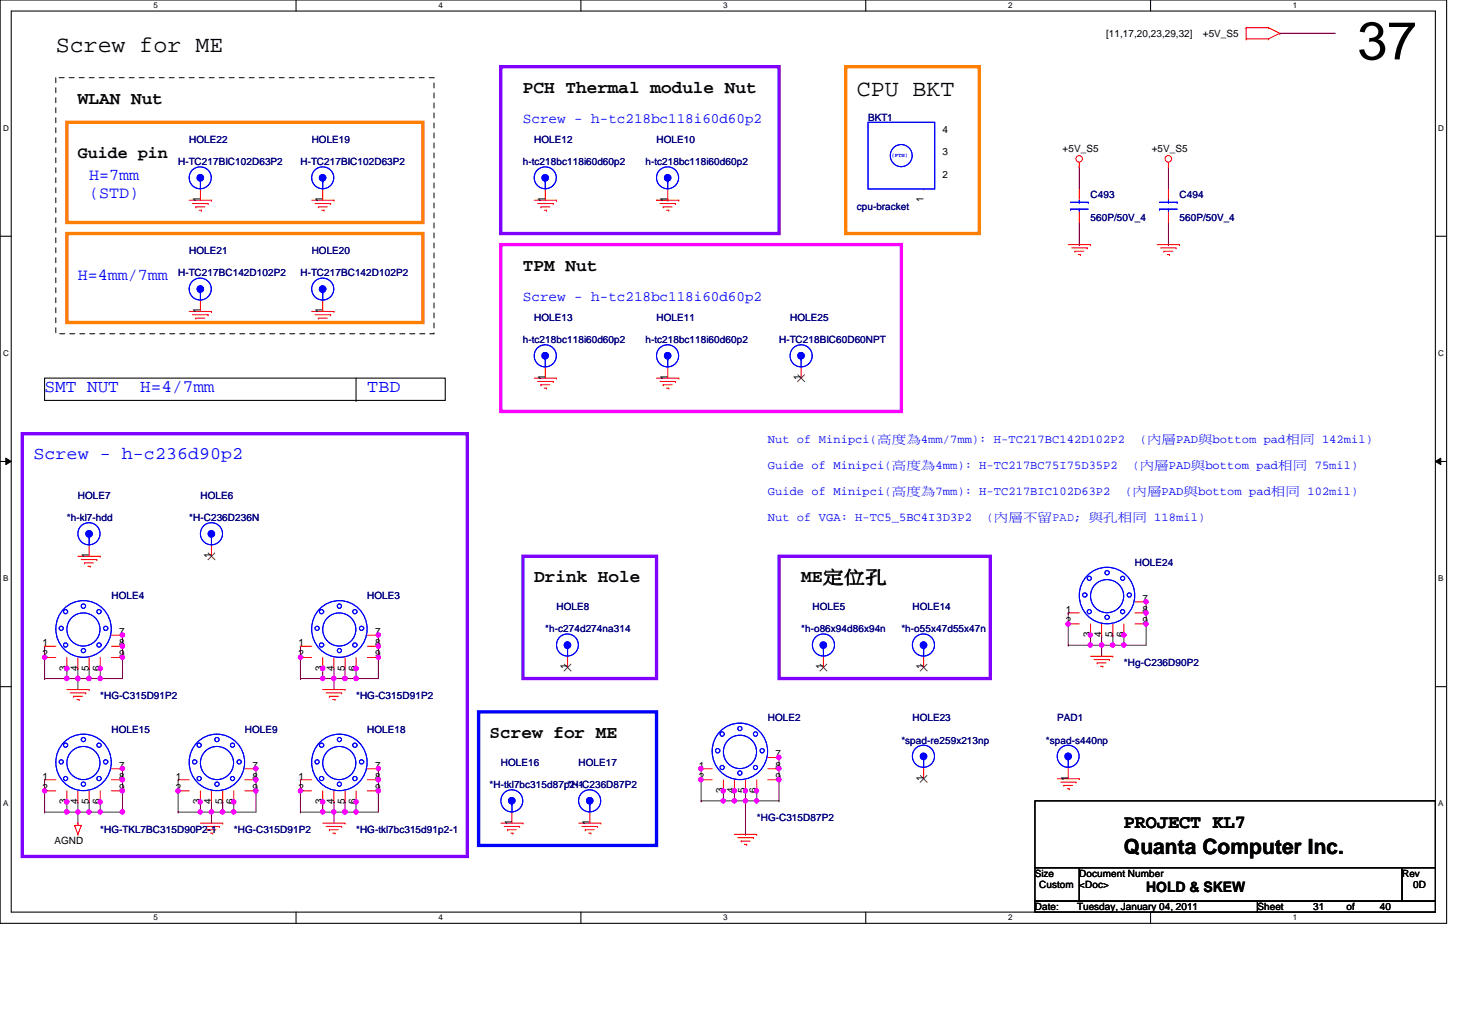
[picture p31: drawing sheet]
<svg xmlns="http://www.w3.org/2000/svg" width="297mm" height="210mm" viewBox="0 0 297 210" stroke-linecap="round" stroke-linejoin="round" font-family="sans-serif">
<defs><g id="words">
<text font-size="10.8" x="275.8" y="12.1">37</text>
<g font-size="4.7">
<text x="11.3" y="10.5">Screw for ME</text>
<text x="174.1" y="19.5">CPU BKT</text>
</g>
<text font-size="4.3" x="228.3" y="173.5">Quanta Computer Inc.</text>
<text font-size="3.8" x="228.3" y="168.2">PROJECT KL7</text>
<g font-size="3.6">
<text x="15.8" y="21.1">WLAN Nut</text>
<text x="106.3" y="18.8">PCH Thermal module Nut</text>
<text x="106.3" y="55">TPM Nut</text>
<text x="108.5" y="118.3">Drink Hole</text>
<text x="162.8" y="118.3">ME定定與</text>
<text x="99.5" y="149.9">Screw for ME</text>
</g>
<g font-size="3.6" fill="#00f">
<text x="9.1" y="79.6">SMT NUT</text>
<text x="28.5" y="79.6">H=4/7mm</text>
<text x="74.6" y="79.6">TBD</text>
<text x="6.8" y="93.2">Screw - h-c236d90p2</text>
</g>
<text font-size="3.4" x="15.8" y="32.2">Guide pin</text>
<g font-size="3.4" fill="#00f">
<text x="18.1" y="36.6">H=7mm</text>
<text x="18.1" y="40.2">(STD)</text>
<text x="15.8" y="56.9">H=4mm/7mm</text>
</g>
<g font-size="2.9" fill="#00f">
<text x="106.3" y="24.9">Screw - h-tc218bc118i60d60p2</text>
<text x="106.3" y="61.1">Screw - h-tc218bc118i60d60p2</text>
</g>
<text font-size="2.9" x="232.9" y="181.3">HOLD &amp; SKEW</text>
<g font-size="2.5" fill="#00f">
<text x="156" y="90.1">Nut of Minipci(高高高4mm/7mm): H-TC217BC142D102P2</text>
<text x="156" y="95.3">Guide of Minipci(高高高4mm): H-TC217BC75I75D35P2</text>
<text x="230.1" y="95.3">(內內PAD與bottom pad相相 75mil)</text>
<text x="231.6" y="90.1">(內內PAD與bottom pad相相 142mil)</text>
<text x="156" y="100.6">Guide of Minipci(高高高7mm): H-TC217BIC102D63P2</text>
<text x="228.6" y="100.6">(內內PAD與bottom pad相相 102mil)</text>
<text x="156" y="105.8">Nut of VGA: H-TC5_5BC4I3D3P2</text>
<text x="200.4" y="105.8">(內內內內PAD; 與與相相 118mil)</text>
</g>
<g font-size="2">
<text x="224.7" y="7.5">[11,17,20,23,29,32]</text>
<text x="244.4" y="7.5">+5V_S5</text>
<text x="191.5" y="27.1">4</text>
<text x="191.5" y="31.6">3</text>
<text x="215.9" y="30.8">+5V_S5</text>
<text x="234" y="30.8">+5V_S5</text>
<text x="40.7" y="41.1" transform="rotate(-90 40.7 41.1)">1</text>
<text x="65.5" y="41.1" transform="rotate(-90 65.5 41.1)">1</text>
<text x="110.7" y="41.1" transform="rotate(-90 110.7 41.1)">1</text>
<text x="135.6" y="41.1" transform="rotate(-90 135.6 41.1)">1</text>
<text x="187.6" y="41.1" transform="rotate(-90 187.6 41.1)">1</text>
<text x="191.5" y="36.1">2</text>
<text x="40.7" y="63.7" transform="rotate(-90 40.7 63.7)">1</text>
<text x="65.5" y="63.7" transform="rotate(-90 65.5 63.7)">1</text>
<text x="110.7" y="77.3" transform="rotate(-90 110.7 77.3)">1</text>
<text x="135.6" y="77.3" transform="rotate(-90 135.6 77.3)">1</text>
<text x="162.7" y="77.3" transform="rotate(-90 162.7 77.3)">1</text>
<text x="18.1" y="113.4" transform="rotate(-90 18.1 113.4)">1</text>
<text x="42.9" y="113.4" transform="rotate(-90 42.9 113.4)">1</text>
<text x="216.6" y="124.5">1</text>
<text x="232.2" y="124.5">8</text>
<text x="232.2" y="122.3">7</text>
<text x="8.6" y="131.3">1</text>
<text x="24.2" y="131.3">8</text>
<text x="24.2" y="129">7</text>
<text x="60.6" y="131.3">1</text>
<text x="76.2" y="131.3">8</text>
<text x="76.2" y="129">7</text>
<text x="216.6" y="126.7">2</text>
<text x="221.5" y="129.5" transform="rotate(-90 221.5 129.5)">3</text>
<text x="223.8" y="129.5" transform="rotate(-90 223.8 129.5)">4</text>
<text x="226.1" y="129.5" transform="rotate(-90 226.1 129.5)">5</text>
<text x="228.3" y="129.5" transform="rotate(-90 228.3 129.5)">6</text>
<text x="232.2" y="126.7">9</text>
<text x="8.6" y="133.6">2</text>
<text x="13.5" y="136.3" transform="rotate(-90 13.5 136.3)">3</text>
<text x="15.8" y="136.3" transform="rotate(-90 15.8 136.3)">4</text>
<text x="18.1" y="136.3" transform="rotate(-90 18.1 136.3)">5</text>
<text x="20.3" y="136.3" transform="rotate(-90 20.3 136.3)">6</text>
<text x="24.2" y="133.6">9</text>
<text x="60.6" y="133.6">2</text>
<text x="65.5" y="136.3" transform="rotate(-90 65.5 136.3)">3</text>
<text x="67.8" y="136.3" transform="rotate(-90 67.8 136.3)">4</text>
<text x="70.1" y="136.3" transform="rotate(-90 70.1 136.3)">5</text>
<text x="72.3" y="136.3" transform="rotate(-90 72.3 136.3)">6</text>
<text x="76.2" y="133.6">9</text>
<text x="115.3" y="136" transform="rotate(-90 115.3 136)">1</text>
<text x="167.3" y="136" transform="rotate(-90 167.3 136)">1</text>
<text x="187.6" y="136" transform="rotate(-90 187.6 136)">1</text>
<text x="157.6" y="153.9">7</text>
<text x="8.6" y="158.4">1</text>
<text x="8.6" y="160.7">2</text>
<text x="24.2" y="160.7">9</text>
<text x="24.2" y="158.4">8</text>
<text x="24.2" y="156.2">7</text>
<text x="35.7" y="158.4">1</text>
<text x="35.7" y="160.7">2</text>
<text x="51.3" y="160.7">9</text>
<text x="51.3" y="158.4">8</text>
<text x="51.3" y="156.2">7</text>
<text x="60.6" y="158.4">1</text>
<text x="60.6" y="160.7">2</text>
<text x="76.2" y="160.7">9</text>
<text x="76.2" y="158.4">8</text>
<text x="76.2" y="156.2">7</text>
<text x="142" y="156.2">1</text>
<text x="142" y="158.4">2</text>
<text x="146.9" y="161.1" transform="rotate(-90 146.9 161.1)">3</text>
<text x="149.2" y="161.1" transform="rotate(-90 149.2 161.1)">4</text>
<text x="151.4" y="161.1" transform="rotate(-90 151.4 161.1)">5</text>
<text x="153.7" y="161.1" transform="rotate(-90 153.7 161.1)">6</text>
<text x="157.6" y="158.4">9</text>
<text x="157.6" y="156.2">8</text>
<text x="187.6" y="158.6" transform="rotate(-90 187.6 158.6)">1</text>
<text x="217" y="158.6" transform="rotate(-90 217 158.6)">1</text>
<text x="13.5" y="163.4" transform="rotate(-90 13.5 163.4)">3</text>
<text x="15.8" y="163.4" transform="rotate(-90 15.8 163.4)">4</text>
<text x="18.1" y="163.4" transform="rotate(-90 18.1 163.4)">5</text>
<text x="20.3" y="163.4" transform="rotate(-90 20.3 163.4)">6</text>
<text x="40.7" y="163.4" transform="rotate(-90 40.7 163.4)">3</text>
<text x="42.9" y="163.4" transform="rotate(-90 42.9 163.4)">4</text>
<text x="45.2" y="163.4" transform="rotate(-90 45.2 163.4)">5</text>
<text x="47.5" y="163.4" transform="rotate(-90 47.5 163.4)">6</text>
<text x="65.5" y="163.4" transform="rotate(-90 65.5 163.4)">3</text>
<text x="67.8" y="163.4" transform="rotate(-90 67.8 163.4)">4</text>
<text x="70.1" y="163.4" transform="rotate(-90 70.1 163.4)">5</text>
<text x="72.3" y="163.4" transform="rotate(-90 72.3 163.4)">6</text>
<text x="104" y="167.7" transform="rotate(-90 104 167.7)">1</text>
<text x="119.8" y="167.7" transform="rotate(-90 119.8 167.7)">1</text>
<text x="11.1" y="171.4">AGND</text>
<text x="210.3" y="178.2">Size</text>
<text x="219.3" y="178.2">Document Number</text>
<text x="284.9" y="178.2">Rev</text>
<text x="210.3" y="185">Date:</text>
<text x="211.2" y="180.5">Custom</text>
<text x="218.9" y="185">Tuesday, January 04, 2011</text>
<text x="219.3" y="180.5">&lt;Doc&gt;</text>
<text x="255.5" y="185">Sheet</text>
<text x="266.8" y="185">31</text>
<text x="273.6" y="185">of</text>
<text x="280.3" y="185">40</text>
<text x="287.1" y="180.5">0D</text>
</g>
<g font-size="2" fill="#000080">
<text x="38.4" y="29">HOLE22</text>
<text x="63.3" y="29">HOLE19</text>
<text x="108.5" y="29">HOLE12</text>
<text x="133.4" y="29">HOLE10</text>
<text x="176.4" y="24.5">BKT1</text>
<text x="36.2" y="33.5">H-TC217BIC102D63P2</text>
<text x="61" y="33.5">H-TC217BIC102D63P2</text>
<text x="106.3" y="33.5">h-tc218bc118i60d60p2</text>
<text x="131.1" y="33.5">h-tc218bc118i60d60p2</text>
<text x="221.6" y="40.3">C493</text>
<text x="239.6" y="40.3">C494</text>
<text x="174.1" y="42.6">cpu-bracket</text>
<text x="221.6" y="44.8">560P/50V_4</text>
<text x="239.6" y="44.8">560P/50V_4</text>
<text x="38.4" y="51.6">HOLE21</text>
<text x="63.3" y="51.6">HOLE20</text>
<text x="36.2" y="56.1">H-TC217BC142D102P2</text>
<text x="61" y="56.1">H-TC217BC142D102P2</text>
<text x="108.5" y="65.2">HOLE13</text>
<text x="133.4" y="65.2">HOLE11</text>
<text x="160.5" y="65.2">HOLE25</text>
<text x="106.3" y="69.7">h-tc218bc118i60d60p2</text>
<text x="131.1" y="69.7">h-tc218bc118i60d60p2</text>
<text x="158.3" y="69.7">H-TC218BIC60D60NPT</text>
<text x="15.8" y="101.3">HOLE7</text>
<text x="40.7" y="101.3">HOLE6</text>
<text x="13.6" y="105.9">*h-kl7-hdd</text>
<text x="38.4" y="105.9">*H-C236D236N</text>
<text x="230.6" y="114.9">HOLE24</text>
<text x="22.6" y="121.7">HOLE4</text>
<text x="74.6" y="121.7">HOLE3</text>
<text x="113.1" y="124">HOLE8</text>
<text x="165.1" y="124">HOLE5</text>
<text x="185.4" y="124">HOLE14</text>
<text x="110.8" y="128.5">*h-c274d274na314</text>
<text x="162.8" y="128.5">*h-o86x94d86x94n</text>
<text x="183.1" y="128.5">*h-o55x47d55x47n</text>
<text x="228.3" y="135.3">*Hg-C236D90P2</text>
<text x="20.4" y="142">*HG-C315D91P2</text>
<text x="72.3" y="142">*HG-C315D91P2</text>
<text x="22.6" y="148.8">HOLE15</text>
<text x="49.7" y="148.8">HOLE9</text>
<text x="74.6" y="148.8">HOLE18</text>
<text x="156" y="146.6">HOLE2</text>
<text x="185.4" y="146.6">HOLE23</text>
<text x="214.8" y="146.6">PAD1</text>
<text x="101.8" y="155.6">HOLE16</text>
<text x="117.6" y="155.6">HOLE17</text>
<text x="183.1" y="151.1">*spad-re259x213np</text>
<text x="212.5" y="151.1">*spad-s440np</text>
<text x="99.5" y="160.1">*H-tkl7bc315d87p2-1</text>
<text x="115.3" y="160.1">*H-C236D87P2</text>
<text x="153.8" y="166.9">*HG-C315D87P2</text>
<text x="20.4" y="169.2">*HG-TKL7BC315D90P2-1</text>
<text x="47.5" y="169.2">*HG-C315D91P2</text>
<text x="72.3" y="169.2">*HG-tkl7bc315d91p2-1</text>
</g>
<g font-size="1.6">
<text x="31.2" y="1.7">5</text>
<text x="89.1" y="1.7">4</text>
<text x="146.9" y="1.7">3</text>
<text x="204.8" y="1.7">2</text>
<text x="262.7" y="1.7">1</text>
<text x=".6" y="26.5">D</text>
<text x="292.2" y="26.5">D</text>
<text x=".6" y="72.3">C</text>
<text x="292.2" y="72.3">C</text>
<text x=".6" y="118.1">B</text>
<text x="292.2" y="118.1">B</text>
<text x=".6" y="163.8">A</text>
<text x="292.2" y="163.8">A</text>
<text x="31.2" y="187">5</text>
<text x="89.1" y="187">4</text>
<text x="146.9" y="187">3</text>
<text x="204.8" y="187">2</text>
<text x="262.7" y="187">1</text>
</g>
<text font-size="1.1" fill="#00f" x="181.1" y="31.9">(PTH)</text>
</g></defs>
<path d="M0 0h293.9v187.6h-293.9zM2.3 2.2h289.3v183.1h-289.3z" fill="none" stroke="#000" stroke-width=".21"/>
<g fill="#fff">
<path d="M31.2 .3h.9v1.8h-.9z"/>
<path d="M31.2 185.6h.9v1.8h-.9z"/>
</g>
<path d="M60.2 0v2.2M60.2 185.3v2.3" fill="none" stroke="#000" stroke-width=".21"/>
<g fill="#fff">
<path d="M89.1 .3h.9v1.8h-.9z"/>
<path d="M89.1 185.6h.9v1.8h-.9z"/>
</g>
<path d="M118 0v2.2M118 185.3v2.3" fill="none" stroke="#000" stroke-width=".21"/>
<g fill="#fff">
<path d="M146.9 .3h.9v1.8h-.9z"/>
<path d="M146.9 185.6h.9v1.8h-.9z"/>
</g>
<path d="M175.9 0v2.2M175.9 185.3v2.3" fill="none" stroke="#000" stroke-width=".21"/>
<g fill="#fff">
<path d="M204.8 .3h.9v1.8h-.9z"/>
<path d="M204.8 185.6h.9v1.8h-.9z"/>
</g>
<path d="M233.8 0v2.2M233.8 185.3v2.3" fill="none" stroke="#000" stroke-width=".21"/>
<g fill="#fff">
<path d="M262.7 .3h.9v1.8h-.9z"/>
<path d="M262.7 185.6h.9v1.8h-.9z"/>
<path d="M.6 25.1h1.2v1.8h-1.2z"/>
<path d="M292.2 25.1h1.2v1.8h-1.2z"/>
<path d="M.6 70.9h1.2v1.8h-1.2z"/>
<path d="M292.2 70.9h1.2v1.8h-1.2z"/>
</g>
<path d="M0 48h2.3M291.6 48h2.3" fill="none" stroke="#000" stroke-width=".21"/>
<g fill="#fff">
<path d="M.6 116.6h1.1v1.8h-1.1z"/>
<path d="M292.2 116.6h1.1v1.8h-1.1z"/>
</g>
<path d="M0 93.8h2.3M291.6 93.8h2.3" fill="none" stroke="#000" stroke-width=".21"/>
<path d="M1.2 93.1l1.1 .7-1.1 .6zM291.6 93.8l1.1-.7v1.3z" fill="#000"/>
<path d="M1.2 93.1l1.1 .7-1.1 .6zM291.6 93.8l1.1-.7v1.3z" fill="none" stroke="#000" stroke-width=".2"/>
<g fill="#fff">
<path d="M.6 162.4h1.1v1.8h-1.1z"/>
<path d="M292.2 162.4h1.1v1.8h-1.1z"/>
</g>
<path d="M0 139.5h2.3M291.6 139.5h2.3" fill="none" stroke="#000" stroke-width=".21"/>
<path d="M70.1 135.8h.1M70.1 135.8v2.1" fill="none" stroke="#800040" stroke-width=".21"/>
<circle cx="70.1" cy="137.9" r=".45" fill="#f0f"/>
<circle cx="70.1" cy="137.9" r=".45" fill="none" stroke="#f0f" stroke-width=".21"/>
<path d="M72.3 137.9h.1M72.3 137.9h4.6" fill="none" stroke="#800040" stroke-width=".21"/>
<circle cx="72.3" cy="137.9" r=".44" fill="#f0f"/>
<circle cx="72.3" cy="137.9" r=".44" fill="none" stroke="#f0f" stroke-width=".21"/>
<path d="M61 137.9h.1M61 137.9h6.9M65.6 137.9h.1M67.9 137.9h.1M67.9 135.8h.1M67.9 135.8v4.3M70.1 137.9h.1M70.1 137.9h2.2M76.9 131.3h.1M76.9 131.3v2.3" fill="none" stroke="#800040" stroke-width=".21"/>
<circle cx="76.9" cy="131.3" r=".44" fill="#f0f"/>
<circle cx="76.9" cy="131.3" r=".44" fill="none" stroke="#f0f" stroke-width=".21"/>
<path d="M65.6 135.8h.1M65.6 135.8v2.1" fill="none" stroke="#800040" stroke-width=".21"/>
<circle cx="65.6" cy="137.9" r=".44" fill="#f0f"/>
<circle cx="65.6" cy="137.9" r=".44" fill="none" stroke="#f0f" stroke-width=".21"/>
<circle cx="65.6" cy="135.8" r=".44" fill="#f0f"/>
<circle cx="65.6" cy="135.8" r=".44" fill="none" stroke="#f0f" stroke-width=".21"/>
<path d="M61 131.3h.1M61 131.3v2.3M65.6 135.6h.1M65.6 135.6v.2" fill="none" stroke="#800040" stroke-width=".21"/>
<circle cx="61" cy="133.6" r=".43" fill="#f0f"/>
<circle cx="61" cy="133.6" r=".43" fill="none" stroke="#f0f" stroke-width=".21"/>
<path d="M72.3 135.6h.1M72.3 135.8h.1M72.3 135.6v2.3" fill="none" stroke="#800040" stroke-width=".21"/>
<circle cx="72.3" cy="135.8" r=".44" fill="#f0f"/>
<circle cx="72.3" cy="135.8" r=".44" fill="none" stroke="#f0f" stroke-width=".21"/>
<path d="M76.9 128.8h.1M76.9 133.6h.1M76.9 128.8v.3M76.9 133.6v4.3" fill="none" stroke="#800040" stroke-width=".21"/>
<circle cx="76.9" cy="133.6" r=".43" fill="#f0f"/>
<circle cx="76.9" cy="133.6" r=".43" fill="none" stroke="#f0f" stroke-width=".21"/>
<path d="M76.9 129.1h.1M76.9 129.1v2.2" fill="none" stroke="#800040" stroke-width=".21"/>
<circle cx="76.9" cy="129" r=".43" fill="#f0f"/>
<circle cx="76.9" cy="129" r=".43" fill="none" stroke="#f0f" stroke-width=".21"/>
<path d="M67.9 137.9h.1M67.9 137.9h2.2" fill="none" stroke="#800040" stroke-width=".21"/>
<circle cx="67.8" cy="137.9" r=".44" fill="#f0f"/>
<circle cx="67.8" cy="137.9" r=".44" fill="none" stroke="#f0f" stroke-width=".21"/>
<path d="M61 133.6h.1M61 133.6v4.3M45.3 163h.1M45.3 163v2" fill="none" stroke="#800040" stroke-width=".21"/>
<circle cx="45.2" cy="165" r=".43" fill="#f0f"/>
<circle cx="45.2" cy="165" r=".43" fill="none" stroke="#f0f" stroke-width=".21"/>
<path d="M47.5 165h.1M47.5 165h4.5" fill="none" stroke="#800040" stroke-width=".21"/>
<circle cx="47.5" cy="165" r=".44" fill="#f0f"/>
<circle cx="47.5" cy="165" r=".44" fill="none" stroke="#f0f" stroke-width=".21"/>
<path d="M52 158.5h.1M52 158.5v2.2M36.2 165h.1M36.2 165h6.8M40.7 165h.1M43 165h.1M43 163h.1M43 163v4.3M45.3 165h.1M45.3 165h2.2" fill="none" stroke="#800040" stroke-width=".21"/>
<circle cx="52" cy="158.4" r=".44" fill="#f0f"/>
<circle cx="52" cy="158.4" r=".44" fill="none" stroke="#f0f" stroke-width=".21"/>
<path d="M40.7 163h.1M40.7 163v2" fill="none" stroke="#800040" stroke-width=".21"/>
<circle cx="40.7" cy="165" r=".43" fill="#f0f"/>
<circle cx="40.7" cy="165" r=".43" fill="none" stroke="#f0f" stroke-width=".21"/>
<circle cx="40.7" cy="162.9" r=".43" fill="#f0f"/>
<circle cx="40.7" cy="162.9" r=".43" fill="none" stroke="#f0f" stroke-width=".21"/>
<path d="M36.2 158.5h.1M36.2 158.5v2.2M40.7 162.7h.1M40.7 162.7v.3" fill="none" stroke="#800040" stroke-width=".21"/>
<circle cx="36.2" cy="160.7" r=".44" fill="#f0f"/>
<circle cx="36.2" cy="160.7" r=".44" fill="none" stroke="#f0f" stroke-width=".21"/>
<path d="M47.5 162.7h.1M47.5 163h.1M47.5 162.7v2.3" fill="none" stroke="#800040" stroke-width=".21"/>
<circle cx="47.5" cy="162.9" r=".44" fill="#f0f"/>
<circle cx="47.5" cy="162.9" r=".44" fill="none" stroke="#f0f" stroke-width=".21"/>
<path d="M52 156h.1M52 156v.2M52 160.7h.1M52 160.7v4.3" fill="none" stroke="#800040" stroke-width=".21"/>
<circle cx="52" cy="160.7" r=".43" fill="#f0f"/>
<circle cx="52" cy="160.7" r=".43" fill="none" stroke="#f0f" stroke-width=".21"/>
<path d="M52 156.2h.1M52 156.2v2.3" fill="none" stroke="#800040" stroke-width=".21"/>
<circle cx="52" cy="156.2" r=".43" fill="#f0f"/>
<circle cx="52" cy="156.2" r=".43" fill="none" stroke="#f0f" stroke-width=".21"/>
<path d="M43 165h.1M43 165h2.3" fill="none" stroke="#800040" stroke-width=".21"/>
<circle cx="43" cy="165" r=".43" fill="#f0f"/>
<circle cx="43" cy="165" r=".43" fill="none" stroke="#f0f" stroke-width=".21"/>
<path d="M18.1 163h.1M18.1 163v2M36.2 160.7h.1M36.2 160.7v4.3" fill="none" stroke="#800040" stroke-width=".21"/>
<circle cx="18.1" cy="165" r=".43" fill="#f0f"/>
<circle cx="18.1" cy="165" r=".43" fill="none" stroke="#f0f" stroke-width=".21"/>
<path d="M20.4 165h.1M20.4 165h4.5" fill="none" stroke="#800040" stroke-width=".21"/>
<circle cx="20.4" cy="165" r=".43" fill="#f0f"/>
<circle cx="20.4" cy="165" r=".43" fill="none" stroke="#f0f" stroke-width=".21"/>
<path d="M24.9 158.5h.1M24.9 158.5v2.2M9.1 165h.1M9.1 165h6.7M13.6 165h.1M15.8 165h.1M15.8 163h.1M15.8 163v4.3M18.1 165h.1M18.1 165h2.3" fill="none" stroke="#800040" stroke-width=".21"/>
<circle cx="24.9" cy="158.4" r=".45" fill="#f0f"/>
<circle cx="24.9" cy="158.4" r=".45" fill="none" stroke="#f0f" stroke-width=".21"/>
<path d="M13.6 163h.1M13.6 163v2" fill="none" stroke="#800040" stroke-width=".21"/>
<circle cx="13.6" cy="165" r=".44" fill="#f0f"/>
<circle cx="13.6" cy="165" r=".44" fill="none" stroke="#f0f" stroke-width=".21"/>
<circle cx="13.6" cy="162.9" r=".44" fill="#f0f"/>
<circle cx="13.6" cy="162.9" r=".44" fill="none" stroke="#f0f" stroke-width=".21"/>
<path d="M9.1 158.5h.1M9.1 158.5v2.2M13.6 162.7h.1M13.6 162.7v.3" fill="none" stroke="#800040" stroke-width=".21"/>
<circle cx="9.1" cy="160.7" r=".43" fill="#f0f"/>
<circle cx="9.1" cy="160.7" r=".43" fill="none" stroke="#f0f" stroke-width=".21"/>
<path d="M20.4 162.7h.1M20.4 163h.1M20.4 162.7v2.3" fill="none" stroke="#800040" stroke-width=".21"/>
<circle cx="20.4" cy="162.9" r=".43" fill="#f0f"/>
<circle cx="20.4" cy="162.9" r=".43" fill="none" stroke="#f0f" stroke-width=".21"/>
<path d="M24.9 156h.1M24.9 156v.2M24.9 160.7h.1M24.9 160.7v4.3" fill="none" stroke="#800040" stroke-width=".21"/>
<circle cx="24.9" cy="165" r=".44" fill="#f0f"/>
<circle cx="24.9" cy="165" r=".44" fill="none" stroke="#f0f" stroke-width=".21"/>
<circle cx="24.9" cy="160.7" r=".44" fill="#f0f"/>
<circle cx="24.9" cy="160.7" r=".44" fill="none" stroke="#f0f" stroke-width=".21"/>
<path d="M24.9 156.2h.1M24.9 156.2v2.3" fill="none" stroke="#800040" stroke-width=".21"/>
<circle cx="24.9" cy="156.2" r=".44" fill="#f0f"/>
<circle cx="24.9" cy="156.2" r=".44" fill="none" stroke="#f0f" stroke-width=".21"/>
<path d="M15.8 165h.1M15.8 165h2.3" fill="none" stroke="#800040" stroke-width=".21"/>
<circle cx="15.8" cy="165" r=".43" fill="#f0f"/>
<circle cx="15.8" cy="165" r=".43" fill="none" stroke="#f0f" stroke-width=".21"/>
<path d="M9.1 160.7h.1M9.1 160.7v4.3M70.1 163h.1M70.1 163v2" fill="none" stroke="#800040" stroke-width=".21"/>
<circle cx="70.1" cy="165" r=".44" fill="#f0f"/>
<circle cx="70.1" cy="165" r=".44" fill="none" stroke="#f0f" stroke-width=".21"/>
<path d="M72.3 165h.1M72.3 165h4.6" fill="none" stroke="#800040" stroke-width=".21"/>
<circle cx="72.3" cy="165" r=".43" fill="#f0f"/>
<circle cx="72.3" cy="165" r=".43" fill="none" stroke="#f0f" stroke-width=".21"/>
<path d="M67.9 165h.1M67.9 165v2.3" fill="none" stroke="#800040" stroke-width=".21"/>
<circle cx="67.8" cy="165" r=".43" fill="#f0f"/>
<circle cx="67.8" cy="165" r=".43" fill="none" stroke="#f0f" stroke-width=".21"/>
<path d="M76.9 158.5h.1M76.9 158.5v2.2M61 165h.1M61 165h6.9M67.9 165h.1M70.1 165h2.2M72.3 165h.1" fill="none" stroke="#800040" stroke-width=".21"/>
<circle cx="76.9" cy="158.4" r=".44" fill="#f0f"/>
<circle cx="76.9" cy="158.4" r=".44" fill="none" stroke="#f0f" stroke-width=".21"/>
<path d="M65.6 163h.1M65.6 163v2" fill="none" stroke="#800040" stroke-width=".21"/>
<circle cx="65.6" cy="165" r=".43" fill="#f0f"/>
<circle cx="65.6" cy="165" r=".43" fill="none" stroke="#f0f" stroke-width=".21"/>
<circle cx="65.6" cy="162.9" r=".43" fill="#f0f"/>
<circle cx="65.6" cy="162.9" r=".43" fill="none" stroke="#f0f" stroke-width=".21"/>
<path d="M61 158.5h.1M61 158.5v2.2M65.6 162.7h.1M65.6 162.7v.3" fill="none" stroke="#800040" stroke-width=".21"/>
<circle cx="61" cy="160.7" r=".43" fill="#f0f"/>
<circle cx="61" cy="160.7" r=".43" fill="none" stroke="#f0f" stroke-width=".21"/>
<path d="M72.3 162.7h.1M72.3 163h.1M72.3 162.7v2.3" fill="none" stroke="#800040" stroke-width=".21"/>
<circle cx="72.3" cy="162.9" r=".43" fill="#f0f"/>
<circle cx="72.3" cy="162.9" r=".43" fill="none" stroke="#f0f" stroke-width=".21"/>
<path d="M76.9 156h.1M76.9 156v.2M76.9 160.7h.1M76.9 160.7v4.3" fill="none" stroke="#800040" stroke-width=".21"/>
<circle cx="76.9" cy="160.7" r=".43" fill="#f0f"/>
<circle cx="76.9" cy="160.7" r=".43" fill="none" stroke="#f0f" stroke-width=".21"/>
<path d="M76.9 156.2h.1M76.9 156.2v2.3" fill="none" stroke="#800040" stroke-width=".21"/>
<circle cx="76.9" cy="156.2" r=".43" fill="#f0f"/>
<circle cx="76.9" cy="156.2" r=".43" fill="none" stroke="#f0f" stroke-width=".21"/>
<path d="M61 160.7h.1M61 160.7v4.3M67.9 163h.1M67.9 163v2h2.2M70.1 165h.1" fill="none" stroke="#800040" stroke-width=".21"/>
<circle cx="70.1" cy="165" r=".44" fill="#f0f"/>
<circle cx="70.1" cy="165" r=".44" fill="none" stroke="#f0f" stroke-width=".21"/>
<path d="M18.1 135.8h.1M18.1 135.8v2.1" fill="none" stroke="#800040" stroke-width=".21"/>
<circle cx="18.1" cy="137.9" r=".44" fill="#f0f"/>
<circle cx="18.1" cy="137.9" r=".44" fill="none" stroke="#f0f" stroke-width=".21"/>
<path d="M20.4 137.9h.1M20.4 137.9h4.5" fill="none" stroke="#800040" stroke-width=".21"/>
<circle cx="20.3" cy="137.9" r=".44" fill="#f0f"/>
<circle cx="20.3" cy="137.9" r=".44" fill="none" stroke="#f0f" stroke-width=".21"/>
<path d="M9.1 137.9h.1M9.1 137.9h6.7M13.6 137.9h.1M15.8 137.9h.1M15.8 135.8h.1M15.8 135.8v4.3M18.1 137.9h.1M18.1 137.9h2.3M24.9 131.3h.1M24.9 131.3v2.3" fill="none" stroke="#800040" stroke-width=".21"/>
<circle cx="24.9" cy="131.3" r=".45" fill="#f0f"/>
<circle cx="24.9" cy="131.3" r=".45" fill="none" stroke="#f0f" stroke-width=".21"/>
<path d="M13.6 135.8h.1M13.6 135.8v2.1" fill="none" stroke="#800040" stroke-width=".21"/>
<circle cx="13.6" cy="137.9" r=".45" fill="#f0f"/>
<circle cx="13.6" cy="137.9" r=".45" fill="none" stroke="#f0f" stroke-width=".21"/>
<circle cx="13.6" cy="135.8" r=".45" fill="#f0f"/>
<circle cx="13.6" cy="135.8" r=".45" fill="none" stroke="#f0f" stroke-width=".21"/>
<path d="M9.1 131.3h.1M9.1 131.3v2.3M13.6 135.6h.1M13.6 135.6v.2" fill="none" stroke="#800040" stroke-width=".21"/>
<circle cx="9.1" cy="133.6" r=".43" fill="#f0f"/>
<circle cx="9.1" cy="133.6" r=".43" fill="none" stroke="#f0f" stroke-width=".21"/>
<path d="M20.4 135.6h.1M20.4 135.8h.1M20.4 135.6v2.3" fill="none" stroke="#800040" stroke-width=".21"/>
<circle cx="20.3" cy="135.8" r=".44" fill="#f0f"/>
<circle cx="20.3" cy="135.8" r=".44" fill="none" stroke="#f0f" stroke-width=".21"/>
<path d="M24.9 128.8h.1M24.9 133.6h.1M24.9 128.8v.3M24.9 133.6v4.3" fill="none" stroke="#800040" stroke-width=".21"/>
<circle cx="24.9" cy="133.6" r=".44" fill="#f0f"/>
<circle cx="24.9" cy="133.6" r=".44" fill="none" stroke="#f0f" stroke-width=".21"/>
<path d="M24.9 129.1h.1M24.9 129.1v2.2" fill="none" stroke="#800040" stroke-width=".21"/>
<circle cx="24.9" cy="129" r=".44" fill="#f0f"/>
<circle cx="24.9" cy="129" r=".44" fill="none" stroke="#f0f" stroke-width=".21"/>
<path d="M15.8 137.9h.1M15.8 137.9h2.3" fill="none" stroke="#800040" stroke-width=".21"/>
<circle cx="15.8" cy="137.9" r=".44" fill="#f0f"/>
<circle cx="15.8" cy="137.9" r=".44" fill="none" stroke="#f0f" stroke-width=".21"/>
<path d="M133.4 40.7h2.3M135.7 40.7h.1M9.1 133.6h.1M9.1 133.6v4.3M142.4 156.2h.1M142.4 156v.2" fill="none" stroke="#800040" stroke-width=".21"/>
<circle cx="142.4" cy="156.2" r=".43" fill="#f0f"/>
<circle cx="142.4" cy="156.2" r=".43" fill="none" stroke="#f0f" stroke-width=".21"/>
<path d="M142.4 158.5h.1M142.4 156.2v2.3" fill="none" stroke="#800040" stroke-width=".21"/>
<circle cx="142.4" cy="158.4" r=".44" fill="#f0f"/>
<circle cx="142.4" cy="158.4" r=".44" fill="none" stroke="#f0f" stroke-width=".21"/>
<path d="M142.4 158.5v4.2M142.4 162.7h.1M142.4 162.7h4.6M147 162.7h.1" fill="none" stroke="#800040" stroke-width=".21"/>
<circle cx="146.9" cy="162.7" r=".43" fill="#f0f"/>
<circle cx="146.9" cy="162.7" r=".43" fill="none" stroke="#f0f" stroke-width=".21"/>
<path d="M158.3 153.9h.1M158.3 153.7v.2M151.5 169.5h.1M151.5 162.7v6.8" fill="none" stroke="#800040" stroke-width=".21"/>
<circle cx="158.2" cy="153.9" r=".44" fill="#f0f"/>
<circle cx="158.2" cy="153.9" r=".44" fill="none" stroke="#f0f" stroke-width=".21"/>
<path d="M153.8 162.7h.1M153.8 162.7h4.5" fill="none" stroke="#800040" stroke-width=".21"/>
<circle cx="153.7" cy="162.7" r=".43" fill="#f0f"/>
<circle cx="153.7" cy="162.7" r=".43" fill="none" stroke="#f0f" stroke-width=".21"/>
<path d="M158.3 156.2h.1M158.3 153.9v2.3" fill="none" stroke="#800040" stroke-width=".21"/>
<circle cx="158.2" cy="156.2" r=".43" fill="#f0f"/>
<circle cx="158.2" cy="156.2" r=".43" fill="none" stroke="#f0f" stroke-width=".21"/>
<path d="M158.3 158.5h.1M158.3 156.2v2.3" fill="none" stroke="#800040" stroke-width=".21"/>
<circle cx="158.2" cy="158.4" r=".44" fill="#f0f"/>
<circle cx="158.2" cy="158.4" r=".44" fill="none" stroke="#f0f" stroke-width=".21"/>
<path d="M158.3 158.5v4.2M151.5 160.7h.1M151.5 160.7v2M158.3 162.7h.1" fill="none" stroke="#800040" stroke-width=".21"/>
<circle cx="151.5" cy="160.7" r=".43" fill="#f0f"/>
<circle cx="151.5" cy="160.7" r=".43" fill="none" stroke="#f0f" stroke-width=".21"/>
<path d="M151.5 160.5h.1M151.5 160.5v.2M153.8 160.7h.1M153.8 160.7v2" fill="none" stroke="#800040" stroke-width=".21"/>
<circle cx="153.7" cy="160.7" r=".43" fill="#f0f"/>
<circle cx="153.7" cy="160.7" r=".43" fill="none" stroke="#f0f" stroke-width=".21"/>
<path d="M149.2 160.7h.1M149.2 160.5v.2M151.5 162.7h.1M151.5 162.7h2.3M153.8 160.5h.1M153.8 160.5v.2" fill="none" stroke="#800040" stroke-width=".21"/>
<circle cx="149.2" cy="160.7" r=".44" fill="#f0f"/>
<circle cx="149.2" cy="160.7" r=".44" fill="none" stroke="#f0f" stroke-width=".21"/>
<path d="M149.2 162.7h2.3M151.5 162.7h.1" fill="none" stroke="#800040" stroke-width=".21"/>
<circle cx="151.5" cy="162.7" r=".43" fill="#f0f"/>
<circle cx="151.5" cy="162.7" r=".43" fill="none" stroke="#f0f" stroke-width=".21"/>
<path d="M147 160.7h.1M147 160.7v2M149.2 162.7h.1M149.2 160.7v2" fill="none" stroke="#800040" stroke-width=".21"/>
<circle cx="146.9" cy="160.7" r=".43" fill="#f0f"/>
<circle cx="146.9" cy="160.7" r=".43" fill="none" stroke="#f0f" stroke-width=".21"/>
<path d="M147 162.7h2.2M149.2 162.7h.1" fill="none" stroke="#800040" stroke-width=".21"/>
<circle cx="149.2" cy="162.7" r=".44" fill="#f0f"/>
<circle cx="149.2" cy="162.7" r=".44" fill="none" stroke="#f0f" stroke-width=".21"/>
<path d="M219.3 33.9h.1M219.3 33.9v4.5M237.4 33.9h.1M237.4 33.9v4.5M219.3 49.7h.1M219.3 45.2v4.5M237.4 49.7h.1M237.4 45.2v4.5M226.1 129.1h.1M226.1 129.1v2M147 160.5h.1M147 160.5v.2" fill="none" stroke="#800040" stroke-width=".21"/>
<circle cx="226.1" cy="131.1" r=".43" fill="#f0f"/>
<circle cx="226.1" cy="131.1" r=".43" fill="none" stroke="#f0f" stroke-width=".21"/>
<path d="M228.3 131.1h.1M228.3 131.1h4.6" fill="none" stroke="#800040" stroke-width=".21"/>
<circle cx="228.3" cy="131.1" r=".44" fill="#f0f"/>
<circle cx="228.3" cy="131.1" r=".44" fill="none" stroke="#f0f" stroke-width=".21"/>
<path d="M217 131.1h.1M217 131.1h6.8M221.6 131.1h.1M223.8 131.1h.1M223.8 129.1h.1M223.8 129.1v4.2M226.1 131.1h.1M226.1 131.1h2.2M232.9 124.5h.1M232.9 124.5v2.3" fill="none" stroke="#800040" stroke-width=".21"/>
<circle cx="232.8" cy="124.5" r=".44" fill="#f0f"/>
<circle cx="232.8" cy="124.5" r=".44" fill="none" stroke="#f0f" stroke-width=".21"/>
<path d="M221.6 129.1h.1M221.6 129.1v2" fill="none" stroke="#800040" stroke-width=".21"/>
<circle cx="221.5" cy="131.1" r=".43" fill="#f0f"/>
<circle cx="221.5" cy="131.1" r=".43" fill="none" stroke="#f0f" stroke-width=".21"/>
<circle cx="221.5" cy="129" r=".43" fill="#f0f"/>
<circle cx="221.5" cy="129" r=".43" fill="none" stroke="#f0f" stroke-width=".21"/>
<path d="M217 124.5h.1M217 124.5v2.3M221.6 128.8h.1M221.6 128.8v.3" fill="none" stroke="#800040" stroke-width=".21"/>
<circle cx="217" cy="126.8" r=".44" fill="#f0f"/>
<circle cx="217" cy="126.8" r=".44" fill="none" stroke="#f0f" stroke-width=".21"/>
<path d="M228.3 128.8h.1M228.3 129.1h.1M228.3 128.8v2.3" fill="none" stroke="#800040" stroke-width=".21"/>
<circle cx="228.3" cy="129" r=".44" fill="#f0f"/>
<circle cx="228.3" cy="129" r=".44" fill="none" stroke="#f0f" stroke-width=".21"/>
<path d="M232.9 122h.1M232.9 126.8h.1M232.9 122v.3M232.9 126.8v4.3" fill="none" stroke="#800040" stroke-width=".21"/>
<circle cx="232.8" cy="126.8" r=".43" fill="#f0f"/>
<circle cx="232.8" cy="126.8" r=".43" fill="none" stroke="#f0f" stroke-width=".21"/>
<path d="M232.9 122.3h.1M232.9 122.3v2.2" fill="none" stroke="#800040" stroke-width=".21"/>
<circle cx="232.8" cy="122.3" r=".43" fill="#f0f"/>
<circle cx="232.8" cy="122.3" r=".43" fill="none" stroke="#f0f" stroke-width=".21"/>
<path d="M223.8 131.1h.1M223.8 131.1h2.3" fill="none" stroke="#800040" stroke-width=".21"/>
<circle cx="223.8" cy="131.1" r=".43" fill="#f0f"/>
<circle cx="223.8" cy="131.1" r=".43" fill="none" stroke="#f0f" stroke-width=".21"/>
<path d="M260 6.8h.1M260 6.8h11.3M217 126.8h.1M217 126.8v4.3" fill="none" stroke="#800040" stroke-width=".21"/>
<g fill="none" stroke="#f00" stroke-width=".21">
<path d="M253.2 7.9h.1M253.2 5.6h.1M253.2 5.6h4.5M253.2 7.9h4.5M253.2 5.6v2.3M257.7 5.6h.1M257.7 7.9h.1M257.7 5.6l2.3 1.2M260 6.8h.1M260 6.8l-2.3 1.1M219.3 33.9h.1M219.3 33v.9"/>
<path d="M237.4 33.9h.1M237.4 33v.9M38.4 40.7h4.6M39.1 41.4h3.2M39.8 42h.1M39.8 42h1.8M40.5 42.7h.4M40.9 42.7h.1M42.3 41.4h.1M43 40.7h.1M63.3 40.7h4.6M64 41.4h3.2"/>
<path d="M64.7 42h.1M64.7 42h1.8M65.4 42.7h.4M65.8 42.7h.1M67.2 41.4h.1M67.9 40.7h.1M108.5 40.7h4.6M109.2 41.4h3.2M109.9 42h.1M109.9 42h1.8M110.6 42.7h.4M111 42.7h.1"/>
<path d="M112.4 41.4h.1M113.1 40.7h.1M133.4 40.7h4.5M134.1 41.4h3.1M134.7 42h.1M134.7 42h1.9M135.4 42.7h.5M135.9 42.7h.1M137.2 41.4h.1M137.9 40.7h.1M217 49.7h4.6M217.7 50.4h3.2"/>
<path d="M218.4 51.1h.1M218.4 51.1h1.8M219.1 51.7h.4M219.5 51.7h.1M220.9 50.4h.1M221.6 49.7h.1M235.1 49.7h4.5M235.8 50.4h3.2M236.5 51.1h.1M236.5 51.1h1.8M237.1 51.7h.5M237.6 51.7h.1"/>
<path d="M239 50.4h.1M239.6 49.7h.1M38.4 63.3h4.6M39.1 64h3.2M39.8 64.6h.1M39.8 64.6h1.8M40.5 65.3h.4M40.9 65.3h.1M42.3 64h.1M43 63.3h.1M63.3 63.3h4.6M64 64h3.2"/>
<path d="M64.7 64.6h.1M64.7 64.6h1.8M65.4 65.3h.4M65.8 65.3h.1M67.2 64h.1M67.9 63.3h.1M108.5 76.8h4.6M109.2 77.5h3.2M109.9 78.2h.1M109.9 78.2h1.8M110.6 78.9h.4M111 78.9h.1"/>
<path d="M112.4 77.5h.1M113.1 76.8h.1M133.4 76.8h4.5M134.1 77.5h3.1M134.7 78.2h.1M134.7 78.2h1.9M135.4 78.9h.5M135.9 78.9h.1M137.2 77.5h.1M137.9 76.8h.1M15.8 113h4.6M16.5 113.7h3.2"/>
<path d="M17.2 114.4h.1M17.2 114.4h1.8M17.9 115.1h.4M18.3 115.1h.1M19.7 113.7h.1M20.4 113h.1M221.6 133.3h4.5M222.2 134h3.2M222.9 134.7h.1M222.9 134.7h1.8M223.6 135.4h.5M224.1 135.4h.1"/>
<path d="M225.4 134h.1M226.1 133.3h.1M13.6 140.1h4.5M14.3 140.8h3.1M14.9 141.5h.1M14.9 141.5h1.9M15.6 142.2h.5M16.1 142.2h.1M17.4 140.8h.1M18.1 140.1h.1M65.6 140.1h4.5M66.2 140.8h3.2"/>
<path d="M66.9 141.5h.1M66.9 141.5h1.8M67.6 142.2h.5M68.1 142.2h.1M69.4 140.8h.1M70.1 140.1h.1M214.8 158.2h4.5M215.5 158.9h3.1M216.2 159.6h.1M216.2 159.6h1.7M218.6 158.9h.1M219.3 158.2h.1"/>
<path d="M15.2 167.7h.1M15.2 167.7l.6 1.8M15.2 167.7h1.3M15.8 169.5h.1M15.8 167.3h.1M15.8 167.3v.4M16.5 167.7h.1M16.5 167.7l-.7 1.8M40.7 167.3h4.6M41.4 167.9h3.2M42.1 168.6h.1M42.1 168.6h1.8"/>
<path d="M42.8 169.3h.4M43.2 169.3h.1M44.6 167.9h.1M45.3 167.3h.1M65.6 167.3h4.5M66.2 167.9h3.2M66.9 168.6h.1M66.9 168.6h1.8M67.6 169.3h.5M68.1 169.3h.1M69.4 167.9h.1M70.1 167.3h.1"/>
<path d="M101.8 167.3h4.5M102.4 167.9h3.2M103.1 168.6h.1M103.1 168.6h1.8M103.8 169.3h.4M104.2 169.3h.1M105.6 167.9h.1M106.3 167.3h.1M117.6 167.3h4.5M118.2 167.9h3.2M118.9 168.6h.1M118.9 168.6h1.8"/>
<path d="M119.6 169.3h.5M119.8 165v2.3M120.1 169.3h.1M121.4 167.9h.1M122.1 167.3h.1M149.2 169.5h4.6M149.9 170.2h3.2M150.6 170.9h.1M150.6 170.9h1.8M151.3 171.6h.4M151.7 171.6h.1M153.1 170.2h.1"/>
<path d="M153.8 169.5h.1M216.8 160.3h.5M217.3 160.3h.1"/>
<circle cx="219.3" cy="32.3" r=".66"/>
<circle cx="237.4" cy="32.3" r=".66"/>
</g>
<path d="M9.1 76.8h81.4v4.6h-81.4zM72.3 76.8v4.6M72.3 81.4h.1M210.3 162.7h81.3v13.6h-81.3zM210.3 176.3h9v6.8h-9zM219.3 176.3h65.6v6.8h-65.6zM284.9 176.3h6.7v6.8h-6.7zM210.3 183.1h45.2v2.2h-45.2zM255.5 183.1h36.1v2.2h-36.1z" fill="none" stroke="#000" stroke-width=".21"/>
<path d="M171.8 13.5h27.2v34h-27.2zM13.6 24.8h72.3v20.4h-72.3zM13.6 47.5h72.3v18h-72.3z" fill="none" stroke="#ff8000" stroke-width=".68"/>
<path d="M101.8 13.5h56.5v34h-56.5zM4.5 88.1h90.5v85.9h-90.5zM106.3 113h27.1v24.9h-27.1zM158.3 113h42.9v24.9h-42.9z" fill="none" stroke="#8000ff" stroke-width=".68"/>
<path d="M101.8 49.7h81.3v33.9h-81.3z" fill="none" stroke="#f0f" stroke-width=".68"/>
<path d="M11.3 15.8h76.9v52h-76.9z" fill="none" stroke="#000" stroke-width=".2" stroke-dasharray="1 1 1 1 1 1 1 1"/>
<path d="M97.2 144.7h36.2v27.1h-36.2z" fill="none" stroke="#00f" stroke-width=".68"/>
<circle cx="119.8" cy="162.7" r=".66" fill="#00f"/>
<g fill="none" stroke="#00f" stroke-width=".21">
<path d="M119.8 163.4h.1M119.8 163.4v1.6"/>
<circle cx="119.8" cy="162.7" r="2.25"/>
<circle cx="119.8" cy="162.7" r=".66"/>
</g>
<circle cx="119.8" cy="162.7" r=".66" fill="#00f"/>
<g fill="none" stroke="#00f" stroke-width=".21">
<path d="M13 150.8a5.7 5.7 0 0 1 8 .1 5.7 5.7 0 0 1 0 8 5.7 5.7 0 0 1-8 .1 5.8 5.8 0 0 1 0-8.2zM65 150.8a5.7 5.7 0 0 1 7.9 .1 5.7 5.7 0 0 1 0 8 5.7 5.7 0 0 1-7.9 .1 5.8 5.8 0 0 1 0-8.2zM119.8 163.4h.1M119.8 163.4v1.6"/>
<circle cx="12.4" cy="154.8" r=".43"/>
<circle cx="13.3" cy="151.4" r=".43"/>
<circle cx="13.3" cy="158.2" r=".43"/>
<circle cx="16.9" cy="155" r="3.4"/>
<circle cx="17" cy="159.3" r=".44"/>
<circle cx="17" cy="150.3" r=".44"/>
<circle cx="20.1" cy="158.2" r=".44"/>
<circle cx="20.1" cy="151.4" r=".44"/>
<circle cx="21.5" cy="154.8" r=".44"/>
<circle cx="64.4" cy="154.8" r=".43"/>
<circle cx="65.3" cy="151.4" r=".44"/>
<circle cx="65.3" cy="158.2" r=".44"/>
<circle cx="68.9" cy="155" r="3.4"/>
<circle cx="69" cy="159.3" r=".43"/>
<circle cx="69" cy="150.3" r=".43"/>
<circle cx="72.1" cy="158.2" r=".44"/>
<circle cx="72.1" cy="151.4" r=".44"/>
<circle cx="73.5" cy="154.8" r=".44"/>
<circle cx="119.8" cy="162.7" r="2.25"/>
<circle cx="119.8" cy="162.7" r=".66"/>
</g>
<g fill="none" stroke="#f00" stroke-width=".21">
<path d="M110.8 38.4v2.3M9.1 158.5h2.2M22.6 158.5h2.3M22.6 156.2h2.3M61 158.5h2.3M74.6 158.5h2.3M74.6 156.2h2.3M9.1 160.7h2.2M13.6 160.7v2.3M15.8 160.7v2.3M18.1 160.7v2.3M20.4 160.7v2.3"/>
<path d="M22.6 160.7h2.3M61 160.7h2.3M65.6 160.7v2.3M67.9 160.7v2.3M70.1 160.7v2.3M72.3 160.7v2.3M74.6 160.7h2.3"/>
</g>
<circle cx="110.8" cy="36.1" r=".66" fill="#00f"/>
<g fill="none" stroke="#00f" stroke-width=".21">
<path d="M110.8 36.8h.1M110.8 36.8v1.6"/>
<circle cx="110.8" cy="36.1" r=".66"/>
<circle cx="110.8" cy="36.1" r="2.24"/>
</g>
<circle cx="110.8" cy="36.1" r=".66" fill="#00f"/>
<g fill="none" stroke="#00f" stroke-width=".21">
<path d="M110.8 36.8h.1M110.8 36.8v1.6M13 123.7a5.7 5.7 0 0 1 8 .1 5.7 5.7 0 0 1 0 8 5.7 5.7 0 0 1-8 .1 5.9 5.9 0 0 1 0-8.2z"/>
<circle cx="110.8" cy="36.1" r=".66"/>
<circle cx="110.8" cy="36.1" r="2.24"/>
<circle cx="12.4" cy="127.7" r=".43"/>
<circle cx="13.3" cy="131.1" r=".43"/>
<circle cx="13.3" cy="124.3" r=".43"/>
<circle cx="16.9" cy="123.2" r=".45"/>
<circle cx="16.9" cy="127.9" r="3.4"/>
<circle cx="17" cy="132.2" r=".44"/>
<circle cx="20.1" cy="124.3" r=".44"/>
<circle cx="20.1" cy="131.1" r=".44"/>
<circle cx="21.5" cy="127.7" r=".44"/>
</g>
<path d="M9.1 131.3h2.2M9.1 133.6h2.2M13.6 133.6v2.2M15.8 133.6v2.2M18.1 133.6v2.2M20.4 133.6v2.2M22.6 131.3h2.3M22.6 133.6h2.3M22.6 129.1h2.3M115.3 133.3v2.3" fill="none" stroke="#f00" stroke-width=".21"/>
<path d="M114.6 135l1.4 1.4M116 135l-1.4 1.4" fill="none" stroke="#804000" stroke-width=".2"/>
<circle cx="115.3" cy="131.1" r=".66" fill="#00f"/>
<g fill="none" stroke="#00f" stroke-width=".21">
<path d="M115.3 131.8h.1M115.3 131.8v1.5"/>
<circle cx="115.3" cy="131.1" r="2.24"/>
<circle cx="115.3" cy="131.1" r=".66"/>
</g>
<circle cx="115.3" cy="131.1" r=".66" fill="#00f"/>
<g fill="none" stroke="#00f" stroke-width=".21">
<path d="M115.3 131.8h.1M115.3 131.8v1.5M146.3 148.6a5.7 5.7 0 0 1 8 .1 5.7 5.7 0 0 1 0 8 5.7 5.7 0 0 1-8 0 5.8 5.8 0 0 1 0-8.1z"/>
<circle cx="115.3" cy="131.1" r="2.24"/>
<circle cx="115.3" cy="131.1" r=".66"/>
<circle cx="145.8" cy="152.5" r=".45"/>
<circle cx="146.7" cy="149.2" r=".44"/>
<circle cx="146.7" cy="156" r=".43"/>
<circle cx="150.3" cy="157.1" r=".44"/>
<circle cx="150.3" cy="148" r=".43"/>
<circle cx="150.3" cy="152.8" r="3.4"/>
<circle cx="153.5" cy="149.2" r=".44"/>
<circle cx="153.5" cy="156" r=".43"/>
<circle cx="154.8" cy="152.5" r=".44"/>
</g>
<path d="M110.8 74.6v2.2M142.4 156.2h2.3M142.4 158.5h2.3M147 158.5v2.2M149.2 158.5v2.2M151.5 158.5v2.2M153.8 158.5v2.2M156 156.2h2.3M156 158.5h2.3M156 153.9h2.3" fill="none" stroke="#f00" stroke-width=".21"/>
<circle cx="110.8" cy="72.3" r=".66" fill="#00f"/>
<g fill="none" stroke="#00f" stroke-width=".21">
<path d="M110.8 73h.1M110.8 73v1.6"/>
<circle cx="110.8" cy="72.3" r=".66"/>
<circle cx="110.8" cy="72.3" r="2.25"/>
</g>
<circle cx="110.8" cy="72.3" r=".66" fill="#00f"/>
<g fill="none" stroke="#00f" stroke-width=".21">
<path d="M110.8 73h.1M110.8 73v1.6"/>
<circle cx="110.8" cy="72.3" r=".66"/>
<circle cx="110.8" cy="72.3" r="2.25"/>
</g>
<path d="M187.7 133.3v2.3" fill="none" stroke="#f00" stroke-width=".21"/>
<path d="M187 135l1.4 1.4M188.3 135l-1.4 1.4" fill="none" stroke="#804000" stroke-width=".2"/>
<circle cx="187.6" cy="131.1" r=".66" fill="#00f"/>
<g fill="none" stroke="#00f" stroke-width=".21">
<path d="M187.7 131.8h.1M187.7 131.8v1.5"/>
<circle cx="187.6" cy="131.1" r="2.25"/>
<circle cx="187.6" cy="131.1" r=".66"/>
</g>
<circle cx="187.6" cy="131.1" r=".66" fill="#00f"/>
<g fill="none" stroke="#00f" stroke-width=".21">
<path d="M187.7 131.8h.1M187.7 131.8v1.5"/>
<circle cx="187.6" cy="131.1" r="2.25"/>
<circle cx="187.6" cy="131.1" r=".66"/>
</g>
<path d="M135.7 38.4v2.3" fill="none" stroke="#f00" stroke-width=".21"/>
<circle cx="135.6" cy="36.1" r=".66" fill="#00f"/>
<g fill="none" stroke="#00f" stroke-width=".21">
<path d="M135.7 36.8h.1M135.7 36.8v1.6"/>
<circle cx="135.6" cy="36.1" r="2.24"/>
<circle cx="135.6" cy="36.1" r=".66"/>
</g>
<circle cx="135.6" cy="36.1" r=".66" fill="#00f"/>
<g fill="none" stroke="#00f" stroke-width=".21">
<path d="M135.7 36.8h.1M135.7 36.8v1.6M235.6 42.5h.1M235.6 42.5h3.6M235.6 41.1h3.6M237.4 41.1h.1M237.4 42.5h.1M237.4 40.7v.4M237.4 42.5v.4M239.2 41.1h.1M220.9 116.9a5.7 5.7 0 0 1 8 .1 5.7 5.7 0 0 1 0 8 5.7 5.7 0 0 1-8 .1 5.8 5.8 0 0 1 0-8.2z"/>
<circle cx="135.6" cy="36.1" r="2.24"/>
<circle cx="135.6" cy="36.1" r=".66"/>
<circle cx="221.3" cy="117.5" r=".43"/>
<circle cx="224.9" cy="116.4" r=".44"/>
<circle cx="228.1" cy="117.5" r=".43"/>
<circle cx="220.4" cy="120.9" r=".44"/>
<circle cx="221.3" cy="124.3" r=".43"/>
<circle cx="224.9" cy="121.1" r="3.4"/>
<circle cx="224.9" cy="125.4" r=".44"/>
<circle cx="228.1" cy="124.3" r=".43"/>
<circle cx="229.4" cy="120.9" r=".43"/>
</g>
<path d="M237.4 38.4v2.3M237.4 42.9v2.3M18.1 110.7v2.3M217 124.5h2.3M217 126.8h2.3M221.6 126.8v2.3M223.8 126.8v2.3M226.1 126.8v2.3M228.3 126.8v2.3M230.6 124.5h2.3M230.6 126.8h2.3M230.6 122.3h2.3" fill="none" stroke="#f00" stroke-width=".21"/>
<circle cx="18.1" cy="108.5" r=".66" fill="#00f"/>
<g fill="none" stroke="#00f" stroke-width=".21">
<path d="M18.1 109.2h.1M18.1 109.2v1.5"/>
<circle cx="18.1" cy="108.5" r="2.25"/>
<circle cx="18.1" cy="108.5" r=".66"/>
</g>
<circle cx="18.1" cy="108.5" r=".66" fill="#00f"/>
<g fill="none" stroke="#00f" stroke-width=".21">
<path d="M18.1 109.2h.1M18.1 109.2v1.5"/>
<circle cx="18.1" cy="108.5" r="2.25"/>
<circle cx="18.1" cy="108.5" r=".66"/>
</g>
<path d="M167.3 133.3v2.3" fill="none" stroke="#f00" stroke-width=".21"/>
<path d="M166.6 135l1.4 1.4M168 135l-1.4 1.4" fill="none" stroke="#804000" stroke-width=".2"/>
<circle cx="167.3" cy="131.1" r=".66" fill="#00f"/>
<g fill="none" stroke="#00f" stroke-width=".21">
<path d="M167.3 131.8h.1M167.3 131.8v1.5"/>
<circle cx="167.3" cy="131.1" r=".66"/>
<circle cx="167.3" cy="131.1" r="2.25"/>
</g>
<circle cx="167.3" cy="131.1" r=".66" fill="#00f"/>
<g fill="none" stroke="#00f" stroke-width=".21">
<path d="M167.3 131.8h.1M167.3 131.8v1.5"/>
<circle cx="167.3" cy="131.1" r=".66"/>
<circle cx="167.3" cy="131.1" r="2.25"/>
</g>
<path d="M104 165v2.3" fill="none" stroke="#f00" stroke-width=".21"/>
<circle cx="104" cy="162.7" r=".66" fill="#00f"/>
<g fill="none" stroke="#00f" stroke-width=".21">
<path d="M104 163.4h.1M104 163.4v1.6"/>
<circle cx="104" cy="162.7" r="2.24"/>
<circle cx="104" cy="162.7" r=".66"/>
</g>
<circle cx="104" cy="162.7" r=".66" fill="#00f"/>
<g fill="none" stroke="#00f" stroke-width=".21">
<path d="M104 163.4h.1M104 163.4v1.6"/>
<circle cx="104" cy="162.7" r="2.24"/>
<circle cx="104" cy="162.7" r=".66"/>
</g>
<path d="M217 156v2.2" fill="none" stroke="#f00" stroke-width=".21"/>
<circle cx="217" cy="153.7" r=".66" fill="#00f"/>
<g fill="none" stroke="#00f" stroke-width=".21">
<path d="M217 154.4h.1M217 154.4v1.6"/>
<circle cx="217" cy="153.7" r="2.24"/>
<circle cx="217" cy="153.7" r=".66"/>
</g>
<circle cx="217" cy="153.7" r=".66" fill="#00f"/>
<g fill="none" stroke="#00f" stroke-width=".21">
<path d="M176.4 24.8h13.5v13.6h-13.5zM65 123.7a5.7 5.7 0 0 1 7.9 .1 5.7 5.7 0 0 1 0 8 5.7 5.7 0 0 1-7.9 .1 5.9 5.9 0 0 1 0-8.2zM217 154.4h.1M217 154.4v1.6"/>
<circle cx="183.1" cy="31.6" r="2.24"/>
<circle cx="64.4" cy="127.7" r=".43"/>
<circle cx="65.3" cy="131.1" r=".44"/>
<circle cx="65.3" cy="124.3" r=".44"/>
<circle cx="68.9" cy="127.9" r="3.4"/>
<circle cx="68.9" cy="123.2" r=".44"/>
<circle cx="69" cy="132.2" r=".43"/>
<circle cx="72.1" cy="131.1" r=".44"/>
<circle cx="72.1" cy="124.3" r=".44"/>
<circle cx="73.5" cy="127.7" r=".44"/>
<circle cx="217" cy="153.7" r="2.24"/>
<circle cx="217" cy="153.7" r=".66"/>
</g>
<g fill="none" stroke="#f00" stroke-width=".21">
<path d="M187.7 38.4h.1M189.9 36.2h.1M189.9 31.6h.1M189.9 27.1h.1M43 110.7v2.3M61 131.3h2.3M61 133.6h2.3M65.6 133.6v2.2M67.9 133.6v2.2M70.1 133.6v2.2M72.3 133.6v2.2M74.6 131.3h2.3"/>
<path d="M74.6 133.6h2.3M74.6 129.1h2.3"/>
</g>
<path d="M42.3 112.4l1.4 1.3M43.6 112.4l-1.4 1.3" fill="none" stroke="#804000" stroke-width=".2"/>
<circle cx="42.9" cy="108.5" r=".66" fill="#00f"/>
<g fill="none" stroke="#00f" stroke-width=".21">
<path d="M43 109.2h.1M43 109.2v1.5"/>
<circle cx="42.9" cy="108.5" r=".66"/>
<circle cx="43" cy="108.5" r="2.25"/>
</g>
<circle cx="42.9" cy="108.5" r=".66" fill="#00f"/>
<g fill="none" stroke="#00f" stroke-width=".21">
<path d="M43 109.2h.1M43 109.2v1.5"/>
<circle cx="42.9" cy="108.5" r=".66"/>
<circle cx="43" cy="108.5" r="2.25"/>
</g>
<path d="M187.7 156v2.2" fill="none" stroke="#f00" stroke-width=".21"/>
<path d="M187 157.6l1.4 1.4M188.3 157.6l-1.4 1.4" fill="none" stroke="#804000" stroke-width=".2"/>
<circle cx="187.6" cy="153.7" r=".66" fill="#00f"/>
<g fill="none" stroke="#00f" stroke-width=".21">
<path d="M187.7 154.4h.1M187.7 154.4v1.6"/>
<circle cx="187.6" cy="153.7" r="2.25"/>
<circle cx="187.6" cy="153.7" r=".66"/>
</g>
<circle cx="187.6" cy="153.7" r=".66" fill="#00f"/>
<g fill="none" stroke="#00f" stroke-width=".21">
<path d="M187.7 154.4h.1M187.7 154.4v1.6"/>
<circle cx="187.6" cy="153.7" r="2.25"/>
<circle cx="187.6" cy="153.7" r=".66"/>
</g>
<path d="M65.6 38.4v2.3" fill="none" stroke="#f00" stroke-width=".21"/>
<circle cx="65.5" cy="36.1" r=".66" fill="#00f"/>
<g fill="none" stroke="#00f" stroke-width=".21">
<path d="M65.6 36.8h.1M65.6 36.8v1.6"/>
<circle cx="65.5" cy="36.1" r=".66"/>
<circle cx="65.6" cy="36.1" r="2.24"/>
</g>
<circle cx="65.5" cy="36.1" r=".66" fill="#00f"/>
<g fill="none" stroke="#00f" stroke-width=".21">
<path d="M65.6 36.8h.1M65.6 36.8v1.6"/>
<circle cx="65.5" cy="36.1" r=".66"/>
<circle cx="65.6" cy="36.1" r="2.24"/>
</g>
<path d="M135.7 74.6v2.2" fill="none" stroke="#f00" stroke-width=".21"/>
<circle cx="135.6" cy="72.3" r=".66" fill="#00f"/>
<g fill="none" stroke="#00f" stroke-width=".21">
<path d="M135.7 73h.1M135.7 73v1.6"/>
<circle cx="135.6" cy="72.3" r="2.25"/>
<circle cx="135.6" cy="72.3" r=".66"/>
</g>
<circle cx="135.6" cy="72.3" r=".66" fill="#00f"/>
<g fill="none" stroke="#00f" stroke-width=".21">
<path d="M135.7 73h.1M135.7 73v1.6"/>
<circle cx="135.6" cy="72.3" r="2.25"/>
<circle cx="135.6" cy="72.3" r=".66"/>
</g>
<path d="M65.6 61v2.3" fill="none" stroke="#f00" stroke-width=".21"/>
<circle cx="65.5" cy="58.7" r=".66" fill="#00f"/>
<g fill="none" stroke="#00f" stroke-width=".21">
<path d="M65.6 59.4h.1M65.6 59.4v1.6"/>
<circle cx="65.5" cy="58.7" r=".66"/>
<circle cx="65.6" cy="58.7" r="2.24"/>
</g>
<circle cx="65.5" cy="58.7" r=".66" fill="#00f"/>
<g fill="none" stroke="#00f" stroke-width=".21">
<path d="M65.6 59.4h.1M65.6 59.4v1.6"/>
<circle cx="65.5" cy="58.7" r=".66"/>
<circle cx="65.6" cy="58.7" r="2.24"/>
</g>
<path d="M40.7 61v2.3" fill="none" stroke="#f00" stroke-width=".21"/>
<circle cx="40.7" cy="58.7" r=".66" fill="#00f"/>
<g fill="none" stroke="#00f" stroke-width=".21">
<path d="M40.7 59.4h.1M40.7 59.4v1.6"/>
<circle cx="40.7" cy="58.7" r="2.24"/>
<circle cx="40.7" cy="58.7" r=".66"/>
</g>
<circle cx="40.7" cy="58.7" r=".66" fill="#00f"/>
<g fill="none" stroke="#00f" stroke-width=".21">
<path d="M40.7 59.4h.1M40.7 59.4v1.6M40.1 150.8a5.7 5.7 0 0 1 8 .1 5.7 5.7 0 0 1 0 8 5.7 5.7 0 0 1-8 .1 5.8 5.8 0 0 1 0-8.2z"/>
<circle cx="40.7" cy="58.7" r="2.24"/>
<circle cx="40.7" cy="58.7" r=".66"/>
<circle cx="39.6" cy="154.8" r=".44"/>
<circle cx="40.5" cy="158.2" r=".43"/>
<circle cx="40.5" cy="151.4" r=".43"/>
<circle cx="44.1" cy="155" r="3.4"/>
<circle cx="44.1" cy="159.3" r=".44"/>
<circle cx="44.1" cy="150.3" r=".44"/>
<circle cx="47.2" cy="151.4" r=".43"/>
<circle cx="47.2" cy="158.2" r=".43"/>
<circle cx="48.6" cy="154.8" r=".43"/>
</g>
<path d="M162.8 74.6v2.2M36.2 158.5h2.2M49.7 158.5h2.3M49.7 156.2h2.3M36.2 160.7h2.2M40.7 160.7v2.3M43 160.7v2.3M45.3 160.7v2.3M47.5 160.7v2.3M49.7 160.7h2.3" fill="none" stroke="#f00" stroke-width=".21"/>
<path d="M162.1 76.2l1.4 1.4M163.4 76.2l-1.4 1.4" fill="none" stroke="#804000" stroke-width=".2"/>
<circle cx="162.7" cy="72.3" r=".66" fill="#00f"/>
<g fill="none" stroke="#00f" stroke-width=".21">
<path d="M162.8 73h.1M162.8 73v1.6"/>
<circle cx="162.7" cy="72.3" r=".66"/>
<circle cx="162.8" cy="72.3" r="2.25"/>
</g>
<circle cx="162.7" cy="72.3" r=".66" fill="#00f"/>
<g fill="none" stroke="#00f" stroke-width=".21">
<path d="M217.5 42.5h.1M217.5 42.5h3.6M217.5 41.1h3.6M219.3 41.1h.1M219.3 42.5h.1M219.3 40.7v.4M219.3 42.5v.4M221.1 41.1h.1M162.8 73h.1M162.8 73v1.6"/>
<circle cx="162.7" cy="72.3" r=".66"/>
<circle cx="162.8" cy="72.3" r="2.25"/>
</g>
<path d="M40.7 38.4v2.3M219.3 38.4v2.3M219.3 42.9v2.3" fill="none" stroke="#f00" stroke-width=".21"/>
<circle cx="40.7" cy="36.1" r=".66" fill="#00f"/>
<g fill="none" stroke="#00f" stroke-width=".21">
<path d="M40.7 36.8h.1M40.7 36.8v1.6"/>
<circle cx="40.7" cy="36.1" r="2.24"/>
<circle cx="40.7" cy="36.1" r=".66"/>
</g>
<circle cx="40.7" cy="36.1" r=".66" fill="#00f"/>
<g fill="none" stroke="#00f" stroke-width=".21">
<path d="M40.7 36.8h.1M40.7 36.8v1.6"/>
<circle cx="40.7" cy="36.1" r="2.24"/>
<circle cx="40.7" cy="36.1" r=".66"/>
</g>
<circle cx="70.1" cy="137.9" r=".45" fill="#f0f"/>
<circle cx="70.1" cy="137.9" r=".45" fill="none" stroke="#f0f" stroke-width=".21"/>
<circle cx="72.3" cy="137.9" r=".44" fill="#f0f"/>
<circle cx="72.3" cy="137.9" r=".44" fill="none" stroke="#f0f" stroke-width=".21"/>
<circle cx="76.9" cy="131.3" r=".44" fill="#f0f"/>
<circle cx="76.9" cy="131.3" r=".44" fill="none" stroke="#f0f" stroke-width=".21"/>
<circle cx="65.6" cy="137.9" r=".44" fill="#f0f"/>
<circle cx="65.6" cy="137.9" r=".44" fill="none" stroke="#f0f" stroke-width=".21"/>
<circle cx="65.6" cy="135.8" r=".44" fill="#f0f"/>
<circle cx="65.6" cy="135.8" r=".44" fill="none" stroke="#f0f" stroke-width=".21"/>
<circle cx="61" cy="133.6" r=".43" fill="#f0f"/>
<circle cx="61" cy="133.6" r=".43" fill="none" stroke="#f0f" stroke-width=".21"/>
<circle cx="72.3" cy="135.8" r=".44" fill="#f0f"/>
<circle cx="72.3" cy="135.8" r=".44" fill="none" stroke="#f0f" stroke-width=".21"/>
<circle cx="76.9" cy="133.6" r=".43" fill="#f0f"/>
<circle cx="76.9" cy="133.6" r=".43" fill="none" stroke="#f0f" stroke-width=".21"/>
<circle cx="76.9" cy="129" r=".43" fill="#f0f"/>
<circle cx="76.9" cy="129" r=".43" fill="none" stroke="#f0f" stroke-width=".21"/>
<circle cx="67.8" cy="137.9" r=".44" fill="#f0f"/>
<circle cx="67.8" cy="137.9" r=".44" fill="none" stroke="#f0f" stroke-width=".21"/>
<circle cx="45.2" cy="165" r=".43" fill="#f0f"/>
<circle cx="45.2" cy="165" r=".43" fill="none" stroke="#f0f" stroke-width=".21"/>
<circle cx="47.5" cy="165" r=".44" fill="#f0f"/>
<circle cx="47.5" cy="165" r=".44" fill="none" stroke="#f0f" stroke-width=".21"/>
<circle cx="52" cy="158.4" r=".44" fill="#f0f"/>
<circle cx="52" cy="158.4" r=".44" fill="none" stroke="#f0f" stroke-width=".21"/>
<circle cx="40.7" cy="165" r=".43" fill="#f0f"/>
<circle cx="40.7" cy="165" r=".43" fill="none" stroke="#f0f" stroke-width=".21"/>
<circle cx="40.7" cy="162.9" r=".43" fill="#f0f"/>
<circle cx="40.7" cy="162.9" r=".43" fill="none" stroke="#f0f" stroke-width=".21"/>
<circle cx="36.2" cy="160.7" r=".44" fill="#f0f"/>
<circle cx="36.2" cy="160.7" r=".44" fill="none" stroke="#f0f" stroke-width=".21"/>
<circle cx="47.5" cy="162.9" r=".44" fill="#f0f"/>
<circle cx="47.5" cy="162.9" r=".44" fill="none" stroke="#f0f" stroke-width=".21"/>
<circle cx="52" cy="160.7" r=".43" fill="#f0f"/>
<circle cx="52" cy="160.7" r=".43" fill="none" stroke="#f0f" stroke-width=".21"/>
<circle cx="52" cy="156.2" r=".43" fill="#f0f"/>
<circle cx="52" cy="156.2" r=".43" fill="none" stroke="#f0f" stroke-width=".21"/>
<circle cx="43" cy="165" r=".43" fill="#f0f"/>
<circle cx="43" cy="165" r=".43" fill="none" stroke="#f0f" stroke-width=".21"/>
<circle cx="18.1" cy="165" r=".43" fill="#f0f"/>
<circle cx="18.1" cy="165" r=".43" fill="none" stroke="#f0f" stroke-width=".21"/>
<circle cx="20.4" cy="165" r=".43" fill="#f0f"/>
<circle cx="20.4" cy="165" r=".43" fill="none" stroke="#f0f" stroke-width=".21"/>
<circle cx="24.9" cy="158.4" r=".45" fill="#f0f"/>
<circle cx="24.9" cy="158.4" r=".45" fill="none" stroke="#f0f" stroke-width=".21"/>
<circle cx="13.6" cy="165" r=".44" fill="#f0f"/>
<circle cx="13.6" cy="165" r=".44" fill="none" stroke="#f0f" stroke-width=".21"/>
<circle cx="13.6" cy="162.9" r=".44" fill="#f0f"/>
<circle cx="13.6" cy="162.9" r=".44" fill="none" stroke="#f0f" stroke-width=".21"/>
<circle cx="9.1" cy="160.7" r=".43" fill="#f0f"/>
<circle cx="9.1" cy="160.7" r=".43" fill="none" stroke="#f0f" stroke-width=".21"/>
<circle cx="20.4" cy="162.9" r=".43" fill="#f0f"/>
<circle cx="20.4" cy="162.9" r=".43" fill="none" stroke="#f0f" stroke-width=".21"/>
<circle cx="24.9" cy="165" r=".44" fill="#f0f"/>
<circle cx="24.9" cy="165" r=".44" fill="none" stroke="#f0f" stroke-width=".21"/>
<circle cx="24.9" cy="160.7" r=".44" fill="#f0f"/>
<circle cx="24.9" cy="160.7" r=".44" fill="none" stroke="#f0f" stroke-width=".21"/>
<circle cx="24.9" cy="156.2" r=".44" fill="#f0f"/>
<circle cx="24.9" cy="156.2" r=".44" fill="none" stroke="#f0f" stroke-width=".21"/>
<circle cx="15.8" cy="165" r=".43" fill="#f0f"/>
<circle cx="15.8" cy="165" r=".43" fill="none" stroke="#f0f" stroke-width=".21"/>
<circle cx="70.1" cy="165" r=".44" fill="#f0f"/>
<circle cx="70.1" cy="165" r=".44" fill="none" stroke="#f0f" stroke-width=".21"/>
<circle cx="72.3" cy="165" r=".43" fill="#f0f"/>
<circle cx="72.3" cy="165" r=".43" fill="none" stroke="#f0f" stroke-width=".21"/>
<circle cx="67.8" cy="165" r=".43" fill="#f0f"/>
<circle cx="67.8" cy="165" r=".43" fill="none" stroke="#f0f" stroke-width=".21"/>
<circle cx="76.9" cy="158.4" r=".44" fill="#f0f"/>
<circle cx="76.9" cy="158.4" r=".44" fill="none" stroke="#f0f" stroke-width=".21"/>
<circle cx="65.6" cy="165" r=".43" fill="#f0f"/>
<circle cx="65.6" cy="165" r=".43" fill="none" stroke="#f0f" stroke-width=".21"/>
<circle cx="65.6" cy="162.9" r=".43" fill="#f0f"/>
<circle cx="65.6" cy="162.9" r=".43" fill="none" stroke="#f0f" stroke-width=".21"/>
<circle cx="61" cy="160.7" r=".43" fill="#f0f"/>
<circle cx="61" cy="160.7" r=".43" fill="none" stroke="#f0f" stroke-width=".21"/>
<circle cx="72.3" cy="162.9" r=".43" fill="#f0f"/>
<circle cx="72.3" cy="162.9" r=".43" fill="none" stroke="#f0f" stroke-width=".21"/>
<circle cx="76.9" cy="160.7" r=".43" fill="#f0f"/>
<circle cx="76.9" cy="160.7" r=".43" fill="none" stroke="#f0f" stroke-width=".21"/>
<circle cx="76.9" cy="156.2" r=".43" fill="#f0f"/>
<circle cx="76.9" cy="156.2" r=".43" fill="none" stroke="#f0f" stroke-width=".21"/>
<circle cx="70.1" cy="165" r=".44" fill="#f0f"/>
<circle cx="70.1" cy="165" r=".44" fill="none" stroke="#f0f" stroke-width=".21"/>
<circle cx="18.1" cy="137.9" r=".44" fill="#f0f"/>
<circle cx="18.1" cy="137.9" r=".44" fill="none" stroke="#f0f" stroke-width=".21"/>
<circle cx="20.3" cy="137.9" r=".44" fill="#f0f"/>
<circle cx="20.3" cy="137.9" r=".44" fill="none" stroke="#f0f" stroke-width=".21"/>
<circle cx="24.9" cy="131.3" r=".45" fill="#f0f"/>
<circle cx="24.9" cy="131.3" r=".45" fill="none" stroke="#f0f" stroke-width=".21"/>
<circle cx="13.6" cy="137.9" r=".45" fill="#f0f"/>
<circle cx="13.6" cy="137.9" r=".45" fill="none" stroke="#f0f" stroke-width=".21"/>
<circle cx="13.6" cy="135.8" r=".45" fill="#f0f"/>
<circle cx="13.6" cy="135.8" r=".45" fill="none" stroke="#f0f" stroke-width=".21"/>
<circle cx="9.1" cy="133.6" r=".43" fill="#f0f"/>
<circle cx="9.1" cy="133.6" r=".43" fill="none" stroke="#f0f" stroke-width=".21"/>
<circle cx="20.3" cy="135.8" r=".44" fill="#f0f"/>
<circle cx="20.3" cy="135.8" r=".44" fill="none" stroke="#f0f" stroke-width=".21"/>
<circle cx="24.9" cy="133.6" r=".44" fill="#f0f"/>
<circle cx="24.9" cy="133.6" r=".44" fill="none" stroke="#f0f" stroke-width=".21"/>
<circle cx="24.9" cy="129" r=".44" fill="#f0f"/>
<circle cx="24.9" cy="129" r=".44" fill="none" stroke="#f0f" stroke-width=".21"/>
<circle cx="15.8" cy="137.9" r=".44" fill="#f0f"/>
<circle cx="15.8" cy="137.9" r=".44" fill="none" stroke="#f0f" stroke-width=".21"/>
<circle cx="142.4" cy="156.2" r=".43" fill="#f0f"/>
<circle cx="142.4" cy="156.2" r=".43" fill="none" stroke="#f0f" stroke-width=".21"/>
<circle cx="142.4" cy="158.4" r=".44" fill="#f0f"/>
<circle cx="142.4" cy="158.4" r=".44" fill="none" stroke="#f0f" stroke-width=".21"/>
<circle cx="146.9" cy="162.7" r=".43" fill="#f0f"/>
<circle cx="146.9" cy="162.7" r=".43" fill="none" stroke="#f0f" stroke-width=".21"/>
<circle cx="158.2" cy="153.9" r=".44" fill="#f0f"/>
<circle cx="158.2" cy="153.9" r=".44" fill="none" stroke="#f0f" stroke-width=".21"/>
<circle cx="153.7" cy="162.7" r=".43" fill="#f0f"/>
<circle cx="153.7" cy="162.7" r=".43" fill="none" stroke="#f0f" stroke-width=".21"/>
<circle cx="158.2" cy="156.2" r=".43" fill="#f0f"/>
<circle cx="158.2" cy="156.2" r=".43" fill="none" stroke="#f0f" stroke-width=".21"/>
<circle cx="158.2" cy="158.4" r=".44" fill="#f0f"/>
<circle cx="158.2" cy="158.4" r=".44" fill="none" stroke="#f0f" stroke-width=".21"/>
<circle cx="151.5" cy="160.7" r=".43" fill="#f0f"/>
<circle cx="151.5" cy="160.7" r=".43" fill="none" stroke="#f0f" stroke-width=".21"/>
<circle cx="153.7" cy="160.7" r=".43" fill="#f0f"/>
<circle cx="153.7" cy="160.7" r=".43" fill="none" stroke="#f0f" stroke-width=".21"/>
<circle cx="149.2" cy="160.7" r=".44" fill="#f0f"/>
<circle cx="149.2" cy="160.7" r=".44" fill="none" stroke="#f0f" stroke-width=".21"/>
<circle cx="151.5" cy="162.7" r=".43" fill="#f0f"/>
<circle cx="151.5" cy="162.7" r=".43" fill="none" stroke="#f0f" stroke-width=".21"/>
<circle cx="146.9" cy="160.7" r=".43" fill="#f0f"/>
<circle cx="146.9" cy="160.7" r=".43" fill="none" stroke="#f0f" stroke-width=".21"/>
<circle cx="149.2" cy="162.7" r=".44" fill="#f0f"/>
<circle cx="149.2" cy="162.7" r=".44" fill="none" stroke="#f0f" stroke-width=".21"/>
<circle cx="226.1" cy="131.1" r=".43" fill="#f0f"/>
<circle cx="226.1" cy="131.1" r=".43" fill="none" stroke="#f0f" stroke-width=".21"/>
<circle cx="228.3" cy="131.1" r=".44" fill="#f0f"/>
<circle cx="228.3" cy="131.1" r=".44" fill="none" stroke="#f0f" stroke-width=".21"/>
<circle cx="232.8" cy="124.5" r=".44" fill="#f0f"/>
<circle cx="232.8" cy="124.5" r=".44" fill="none" stroke="#f0f" stroke-width=".21"/>
<circle cx="221.5" cy="131.1" r=".43" fill="#f0f"/>
<circle cx="221.5" cy="131.1" r=".43" fill="none" stroke="#f0f" stroke-width=".21"/>
<circle cx="221.5" cy="129" r=".43" fill="#f0f"/>
<circle cx="221.5" cy="129" r=".43" fill="none" stroke="#f0f" stroke-width=".21"/>
<circle cx="217" cy="126.8" r=".44" fill="#f0f"/>
<circle cx="217" cy="126.8" r=".44" fill="none" stroke="#f0f" stroke-width=".21"/>
<circle cx="228.3" cy="129" r=".44" fill="#f0f"/>
<circle cx="228.3" cy="129" r=".44" fill="none" stroke="#f0f" stroke-width=".21"/>
<circle cx="232.8" cy="126.8" r=".43" fill="#f0f"/>
<circle cx="232.8" cy="126.8" r=".43" fill="none" stroke="#f0f" stroke-width=".21"/>
<circle cx="232.8" cy="122.3" r=".43" fill="#f0f"/>
<circle cx="232.8" cy="122.3" r=".43" fill="none" stroke="#f0f" stroke-width=".21"/>
<circle cx="223.8" cy="131.1" r=".43" fill="#f0f"/>
<circle cx="223.8" cy="131.1" r=".43" fill="none" stroke="#f0f" stroke-width=".21"/>
<use href="#words"/>
</svg>
